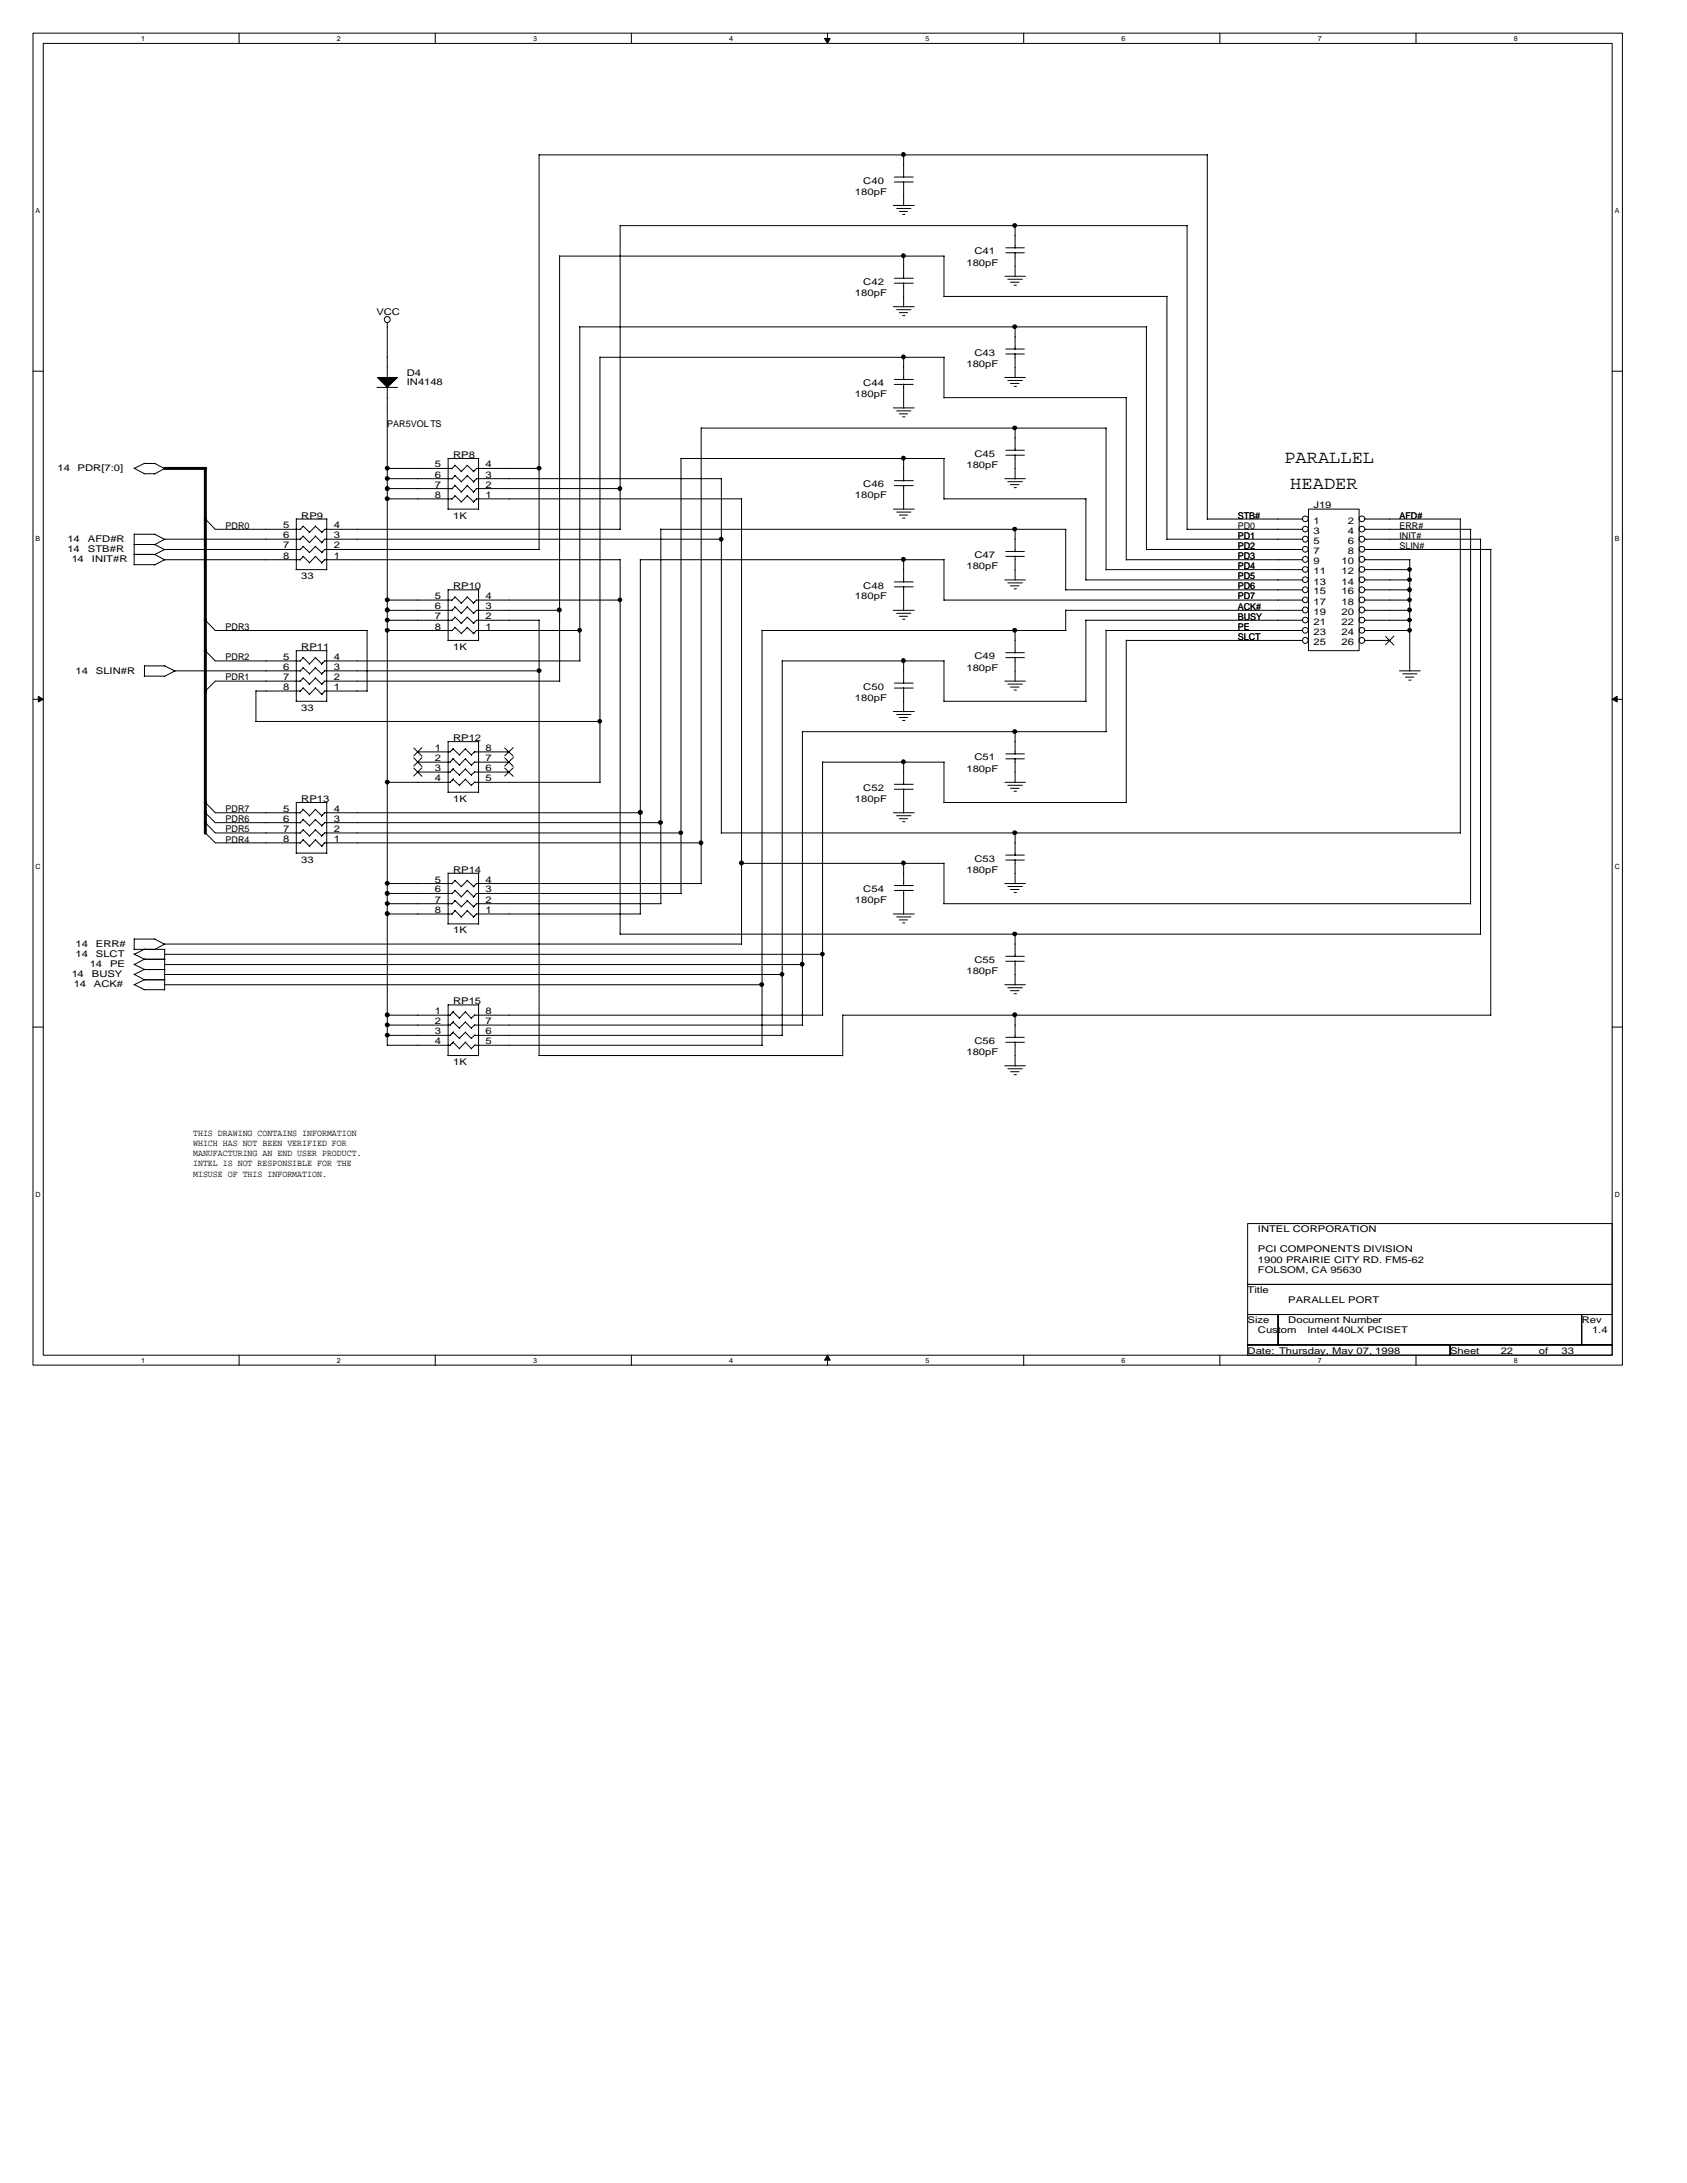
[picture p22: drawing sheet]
<svg xmlns="http://www.w3.org/2000/svg" width="216mm" height="279mm" viewBox="0 0 216 279" stroke-linecap="round" stroke-linejoin="round" font-family="sans-serif">
<defs><g id="words">
<g font-size="2.3">
<text x="164.4" y="59.3">PARALLEL</text>
<text x="165.1" y="62.5">HEADER</text>
</g>
<g font-size="1.2">
<text x="110.5" y="23.5">C40</text>
<text x="109.4" y="24.9">180pF</text>
<text x="123.7" y="34">180pF</text>
<text x="124.7" y="32.6">C41</text>
<text x="48.2" y="40.4">VCC</text>
<text x="109.4" y="37.9">180pF</text>
<text x="110.5" y="36.5">C42</text>
<text x="123.7" y="47">180pF</text>
<text x="124.7" y="45.5">C43</text>
<text x="52.1" y="48.1">D4</text>
<text x="52.1" y="49.3">IN4148</text>
<text x="109.4" y="50.8">180pF</text>
<text x="110.5" y="49.4">C44</text>
<text x="49.6" y="54.7">PAR5VOL TS</text>
<text x="55.7" y="59.8">5</text>
<text x="58" y="58.6">RP8</text>
<text x="62.1" y="59.8">4</text>
<text x="123.7" y="59.9">180pF</text>
<text x="124.7" y="58.5">C45</text>
<text x="7.4" y="60.3">14</text>
<text x="9.9" y="60.3">PDR[7:0]</text>
<text x="55.7" y="63.7">8</text>
<text x="55.7" y="62.4">7</text>
<text x="55.7" y="61.1">6</text>
<text x="62.1" y="63.7">1</text>
<text x="62.1" y="62.4">2</text>
<text x="62.1" y="61.1">3</text>
<text x="109.4" y="63.8">180pF</text>
<text x="110.5" y="62.4">C46</text>
<text x="168.1" y="65.1">J19</text>
<text x="8.6" y="69.4">14</text>
<text x="8.6" y="70.7">14</text>
<text x="9.2" y="71.9">14</text>
<text x="11.3" y="69.4">AFD#R</text>
<text x="11.3" y="70.7">STB#R</text>
<text x="11.8" y="71.9">INIT#R</text>
<text x="28.9" y="67.7">PDR0</text>
<text x="36.2" y="71.5">8</text>
<text x="36.2" y="70.2">7</text>
<text x="36.2" y="68.9">6</text>
<text x="36.2" y="67.6">5</text>
<text x="38.6" y="66.4">RP9</text>
<text x="42.7" y="71.5">1</text>
<text x="42.7" y="70.2">2</text>
<text x="42.7" y="68.9">3</text>
<text x="42.7" y="67.6">4</text>
<text x="58" y="66.4">1K</text>
<text x="124.7" y="71.4">C47</text>
<text x="158.4" y="66.4">STB#</text>
<text x="158.4" y="67.7">PD0</text>
<text x="158.4" y="69">PD1</text>
<text x="158.4" y="70.2">PD2</text>
<text x="158.4" y="71.6">PD3</text>
<text x="168.1" y="67">1</text>
<text x="168.1" y="68.3">3</text>
<text x="168.1" y="69.6">5</text>
<text x="168.1" y="70.9">7</text>
<text x="172.5" y="67">2</text>
<text x="172.5" y="68.3">4</text>
<text x="172.5" y="69.6">6</text>
<text x="172.5" y="70.9">8</text>
<text x="179.1" y="66.4">AFD#</text>
<text x="179.1" y="67.7">ERR#</text>
<text x="179.1" y="69">INIT#</text>
<text x="179.1" y="70.2">SLIN#</text>
<text x="38.6" y="74.1">33</text>
<text x="55.7" y="78">6</text>
<text x="55.7" y="76.7">5</text>
<text x="58" y="75.4">RP10</text>
<text x="62.1" y="78">3</text>
<text x="62.1" y="76.7">4</text>
<text x="109.4" y="76.7">180pF</text>
<text x="110.5" y="75.3">C48</text>
<text x="123.7" y="72.9">180pF</text>
<text x="158.4" y="72.9">PD4</text>
<text x="158.4" y="74.1">PD5</text>
<text x="158.4" y="75.4">PD6</text>
<text x="158.4" y="76.7">PD7</text>
<text x="168.1" y="72.2">9</text>
<text x="168.1" y="73.5">11</text>
<text x="168.1" y="74.8">13</text>
<text x="168.1" y="76.1">15</text>
<text x="168.1" y="77.4">17</text>
<text x="171.7" y="72.2">10</text>
<text x="171.7" y="73.5">12</text>
<text x="171.7" y="74.8">14</text>
<text x="171.7" y="76.1">16</text>
<text x="171.7" y="77.4">18</text>
<text x="28.9" y="80.6">PDR3</text>
<text x="38.6" y="83.2">RP11</text>
<text x="55.7" y="80.6">8</text>
<text x="55.7" y="79.3">7</text>
<text x="58" y="83.2">1K</text>
<text x="62.1" y="80.6">1</text>
<text x="62.1" y="79.3">2</text>
<text x="158.4" y="78">ACK#</text>
<text x="158.4" y="79.3">BUSY</text>
<text x="158.4" y="80.6">PE</text>
<text x="158.4" y="81.9">SLCT</text>
<text x="168.1" y="78.7">19</text>
<text x="168.1" y="80">21</text>
<text x="168.1" y="81.3">23</text>
<text x="168.1" y="82.6">25</text>
<text x="171.7" y="78.7">20</text>
<text x="171.7" y="80">22</text>
<text x="171.7" y="81.3">24</text>
<text x="171.7" y="82.6">26</text>
<text x="9.7" y="86.2">14</text>
<text x="12.3" y="86.2">SLIN#R</text>
<text x="28.9" y="84.5">PDR2</text>
<text x="28.9" y="87.1">PDR1</text>
<text x="36.2" y="88.3">8</text>
<text x="36.2" y="87">7</text>
<text x="36.2" y="85.7">6</text>
<text x="36.2" y="84.5">5</text>
<text x="42.7" y="88.3">1</text>
<text x="42.7" y="87">2</text>
<text x="42.7" y="85.7">3</text>
<text x="42.7" y="84.5">4</text>
<text x="109.4" y="89.7">180pF</text>
<text x="110.5" y="88.3">C50</text>
<text x="123.7" y="85.8">180pF</text>
<text x="124.7" y="84.4">C49</text>
<text x="38.6" y="91">33</text>
<text x="58" y="94.9">RP12</text>
<text x="55.7" y="96.1">1</text>
<text x="55.7" y="97.4">2</text>
<text x="55.7" y="98.7">3</text>
<text x="55.7" y="100">4</text>
<text x="62.1" y="96.1">8</text>
<text x="62.1" y="97.4">7</text>
<text x="62.1" y="98.7">6</text>
<text x="62.1" y="100">5</text>
<text x="110.5" y="101.2">C52</text>
<text x="123.7" y="98.8">180pF</text>
<text x="124.7" y="97.3">C51</text>
<text x="28.9" y="103.9">PDR7</text>
<text x="28.9" y="105.3">PDR6</text>
<text x="28.9" y="106.5">PDR5</text>
<text x="28.9" y="107.8">PDR4</text>
<text x="36.2" y="107.7">8</text>
<text x="36.2" y="106.5">7</text>
<text x="36.2" y="105.2">6</text>
<text x="36.2" y="103.9">5</text>
<text x="38.6" y="102.6">RP13</text>
<text x="42.7" y="107.7">1</text>
<text x="42.7" y="106.5">2</text>
<text x="42.7" y="105.2">3</text>
<text x="42.7" y="103.9">4</text>
<text x="58" y="102.6">1K</text>
<text x="109.4" y="102.6">180pF</text>
<text x="38.6" y="110.4">33</text>
<text x="55.7" y="113">5</text>
<text x="58" y="111.7">RP14</text>
<text x="62.1" y="113">4</text>
<text x="123.7" y="111.7">180pF</text>
<text x="124.7" y="110.3">C53</text>
<text x="55.7" y="116.9">8</text>
<text x="55.7" y="115.5">7</text>
<text x="55.7" y="114.2">6</text>
<text x="58" y="119.5">1K</text>
<text x="62.1" y="116.9">1</text>
<text x="62.1" y="115.5">2</text>
<text x="62.1" y="114.2">3</text>
<text x="109.4" y="115.6">180pF</text>
<text x="110.5" y="114.2">C54</text>
<text x="9.2" y="125.1">14</text>
<text x="9.7" y="122.5">14</text>
<text x="9.7" y="121.2">14</text>
<text x="11.5" y="123.8">14</text>
<text x="11.8" y="125.1">BUSY</text>
<text x="12.3" y="122.5">SLCT</text>
<text x="12.3" y="121.2">ERR#</text>
<text x="14.1" y="123.8">PE</text>
<text x="123.7" y="124.7">180pF</text>
<text x="124.7" y="123.2">C55</text>
<text x="9.4" y="126.3">14</text>
<text x="12" y="126.3">ACK#</text>
<text x="55.7" y="129.8">1</text>
<text x="55.7" y="131.1">2</text>
<text x="58" y="128.5">RP15</text>
<text x="62.1" y="129.8">8</text>
<text x="62.1" y="131.1">7</text>
<text x="55.7" y="132.4">3</text>
<text x="55.7" y="133.7">4</text>
<text x="58" y="136.3">1K</text>
<text x="62.1" y="132.4">6</text>
<text x="62.1" y="133.7">5</text>
<text x="123.7" y="135">180pF</text>
<text x="124.7" y="133.6">C56</text>
<text x="24.7" y="145.4">THIS DRAWING CONTAINS INFORMATION</text>
<text x="24.7" y="146.7">WHICH HAS NOT BEEN VERIFIED FOR</text>
<text x="24.7" y="148">MANUFACTURING AN END USER PRODUCT.</text>
<text x="24.7" y="149.3">INTEL IS NOT RESPONSIBLE FOR THE</text>
<text x="24.7" y="150.6">MISUSE OF THIS INFORMATION.</text>
<text x="161" y="157.7">INTEL CORPORATION</text>
<text x="161" y="160.3">PCI COMPONENTS DIVISION</text>
<text x="161" y="161.6">1900 PRAIRIE CITY RD. FM5-62</text>
<text x="159.7" y="165.5">Title</text>
<text x="161" y="162.9">FOLSOM, CA 95630</text>
<text x="164.9" y="166.8">PARALLEL PORT</text>
<text x="159.7" y="169.3">Size</text>
<text x="159.7" y="173.2">Date: Thursday, May 07, 1998</text>
<text x="161" y="170.7">Custom</text>
<text x="164.9" y="169.3">Document Number</text>
<text x="167.3" y="170.7">Intel 440LX PCISET</text>
<text x="185.6" y="173.2">Sheet</text>
<text x="192.1" y="173.2">22</text>
<text x="196.9" y="173.2">of</text>
<text x="199.8" y="173.2">33</text>
<text x="202.4" y="169.3">Rev</text>
<text x="203.7" y="170.7">1.4</text>
</g>
<g font-size=".9">
<text x="18.1" y="5.2">1</text>
<text x="43.1" y="5.2">2</text>
<text x="68.2" y="5.2">3</text>
<text x="93.3" y="5.2">4</text>
<text x="118.4" y="5.2">5</text>
<text x="143.5" y="5.2">6</text>
<text x="168.6" y="5.2">7</text>
<text x="193.7" y="5.2">8</text>
<text x="4.6" y="27.3">A</text>
<text x="206.7" y="27.3">A</text>
<text x="4.6" y="69.3">B</text>
<text x="206.7" y="69.3">B</text>
<text x="4.6" y="111.3">C</text>
<text x="206.7" y="111.3">C</text>
<text x="4.6" y="153.2">D</text>
<text x="206.7" y="153.2">D</text>
<text x="18.1" y="174.4">1</text>
<text x="43.1" y="174.4">2</text>
<text x="68.2" y="174.4">3</text>
<text x="93.3" y="174.4">4</text>
<text x="118.4" y="174.4">5</text>
<text x="143.5" y="174.4">6</text>
<text x="168.6" y="174.4">7</text>
<text x="193.7" y="174.4">8</text>
</g>
</g></defs>
<path d="M4.2 4.2h203.4v170.5h-203.4zM5.5 5.6h200.8v167.9h-200.8z" fill="none" stroke="#000" stroke-width=".13"/>
<g fill="#fff">
<path d="M18.1 4.4h.5v1h-.5z"/>
<path d="M18.1 173.6h.5v1h-.5z"/>
</g>
<path d="M30.6 4.2v1.4M30.6 173.5v1.3" fill="none" stroke="#000" stroke-width=".13"/>
<g fill="#fff">
<path d="M43.1 4.4h.5v1h-.5z"/>
<path d="M43.1 173.6h.5v1h-.5z"/>
</g>
<path d="M55.7 4.2v1.4M55.7 173.5v1.3" fill="none" stroke="#000" stroke-width=".13"/>
<g fill="#fff">
<path d="M68.2 4.4h.5v1h-.5z"/>
<path d="M68.2 173.6h.5v1h-.5z"/>
</g>
<path d="M80.8 4.2v1.4M80.8 173.5v1.3" fill="none" stroke="#000" stroke-width=".13"/>
<g fill="#fff">
<path d="M93.3 4.4h.5v1h-.5z"/>
<path d="M93.3 173.6h.5v1h-.5z"/>
</g>
<path d="M105.9 4.2v1.4M105.9 173.5v1.3" fill="none" stroke="#000" stroke-width=".13"/>
<path d="M105.5 4.9h.7l-.3 .7zM105.9 173.5l.3 .6h-.7z" fill="#000" stroke="#000" stroke-width=".13"/>
<g fill="#fff">
<path d="M118.4 4.4h.5v1h-.5z"/>
<path d="M118.4 173.6h.5v1h-.5z"/>
</g>
<path d="M131 4.2v1.4M131 173.5v1.3" fill="none" stroke="#000" stroke-width=".13"/>
<g fill="#fff">
<path d="M143.5 4.4h.5v1h-.5z"/>
<path d="M143.5 173.6h.5v1h-.5z"/>
</g>
<path d="M156.1 4.2v1.4M156.1 173.5v1.3" fill="none" stroke="#000" stroke-width=".13"/>
<g fill="#fff">
<path d="M168.6 4.4h.6v1h-.6z"/>
<path d="M168.6 173.6h.6v1h-.6z"/>
</g>
<path d="M181.2 4.2v1.4M181.2 173.5v1.3" fill="none" stroke="#000" stroke-width=".13"/>
<g fill="#fff">
<path d="M193.7 4.4h.6v1h-.6z"/>
<path d="M193.7 173.6h.6v1h-.6z"/>
<path d="M4.6 26.5h.5v1h-.5z"/>
<path d="M206.7 26.5h.5v1h-.5z"/>
<path d="M4.6 68.5h.6v1h-.6z"/>
<path d="M206.7 68.5h.6v1h-.6z"/>
</g>
<path d="M4.2 47.5h1.3M206.3 47.5h1.3" fill="none" stroke="#000" stroke-width=".13"/>
<g fill="#fff">
<path d="M4.6 110.5h.6v1h-.6z"/>
<path d="M206.7 110.5h.6v1h-.6z"/>
</g>
<path d="M4.2 89.5h1.3M206.3 89.5h1.3" fill="none" stroke="#000" stroke-width=".13"/>
<path d="M4.9 89.1l.6 .4-.6 .3zM206.3 89.5l.7-.4v.7z" fill="#000" stroke="#000" stroke-width=".13"/>
<g fill="#fff">
<path d="M4.6 152.4h.6v1h-.6z"/>
<path d="M206.7 152.4h.6v1h-.6z"/>
</g>
<g fill="none" stroke="#000" stroke-width=".13">
<path d="M69 19.8v50.5M69 19.8h85.5M115.6 19.8v2.9M154.5 19.8v46.7M71.6 32.7v54.5M71.6 32.8h49.3M79.4 28.8v38.9M79.4 28.9h72.6M114.3 26.3h2.7M114.3 39.3h2.7M114.5 23.3h2.4M114.5 22.7h2.4"/>
<path d="M114.5 36.2h2.4M114.5 35.6h2.4M114.8 26.7h1.8M114.8 39.6h1.8M115.1 27.1h1.1M115.5 27.4h.3M115.6 23.3v3M115.6 32.8v2.9M115.6 36.2v3.1M120.8 32.8v5.2M120.8 37.9h28.6M128.6 35.4h2.6"/>
<path d="M128.7 32.4h2.4M128.7 31.7h2.4M129 35.7h1.8M129.3 36.1h1.1M129.8 36.5h.3M129.9 28.9v2.9M129.9 32.3v3.1M149.3 37.9v31.2M151.9 28.9v38.9M17.1 59.9l1.4 .7M18.5 59.3h1.3M18.5 59.3l-1.3 .7"/>
<path d="M19.8 59.3l1.3 .7M21.1 60l-1.3 .7M48.2 49.6h2.7M49.6 41.3v7.1M49.6 49.6v84.2M49.6 60h8.3M57.4 58.6v6.6M57.4 58.7h3.9M58.2 59.5l.8 .8M58.2 59.6l-.4 .4M59.8 59.5l.8 .8M59.8 59.6l-.8 .8"/>
<path d="M60.9 60h8.1M61 60l-.4 .4M61.2 58.7v6.5M74.2 41.8v42.8M74.2 41.8h72.6M76.8 45.7v54.4M76.8 45.7h44.1M87.2 58.7h33.7M87.2 58.6v55.8M89.7 54.7v58.4M89.7 54.8h51.9M114.3 52.2h2.7"/>
<path d="M114.5 49.2h2.4M114.5 48.6h2.4M114.8 52.6h1.8M115.1 40h1.1M115.1 53h1.1M115.5 40.4h.3M115.5 53.4h.3M115.6 45.7v2.9M115.6 49.2v3M115.6 58.7v2.9M120.8 45.7v5.2M120.8 58.7v5.2"/>
<path d="M120.8 50.9h23.4M128.6 48.3h2.6M128.7 45.3h2.4M128.7 44.7h2.4M128.7 58.3h2.4M128.7 57.6h2.4M129 48.7h1.8M129.3 49.1h1.1M129.8 49.5h.3M129.9 41.8v2.9M129.9 45.3v3.1M129.9 54.8v2.9"/>
<path d="M129.9 58.2v3.1M141.6 54.8v18.2M144.1 50.9v20.8M146.7 41.8v28.6M17.1 69.7h2.7M17.1 71h2.7M17.1 72.3h2.7M17.2 68.3v4M17.2 68.4h2.6M18.4 60.6h1.4M19.8 68.4l1.3 .7M19.8 69.7l1.3 .7"/>
<path d="M19.8 71l1.3 .7M26.2 66.4l1.3 1.3h10.9M26.2 79.3l1.3 1.4h19.5M37.9 72.9h3.9M37.9 66.4h4M37.9 66.4v6.5M38.4 70.3h-17.3l-1.3 .7M38.5 69h-17.4l-1.3 .7M38.5 71.6h-17.4l-1.3 .7M38.8 71.2l.8 .8M38.8 69.9l.8 .8M38.8 68.6l.8 .8"/>
<path d="M38.8 67.3l.8 .8M38.8 67.4l-.4 .4M38.8 68.6l-.4 .5M38.8 69.9l-.4 .5M38.8 71.2l-.4 .5M40.3 71.2l.9 .8M40.3 69.9l.9 .8M40.3 68.6l.9 .8M40.3 67.3l.9 .8M40.4 71.2l-.8 .9M40.4 69.9l-.8 .8M40.4 68.6l-.8 .9"/>
<path d="M40.4 67.4l-.8 .8M41.5 67.7h37.9M41.5 69h50.9M41.5 70.3h27.5M41.5 71.6h37.9M41.6 71.6l-.5 .5M41.6 70.3l-.5 .4M41.6 69l-.5 .5 .2-.2M41.6 67.7l-.5 .5M41.8 66.4v6.6M49.6 78.1h8.3M49.6 61.3h8.3"/>
<path d="M49.6 76.8h8.3M49.6 79.4h8.3M49.6 63.8h8.3M49.6 62.5h8.3M57.3 65.2h3.9M57.4 75.5h3.9M57.4 75.4v6.6M58.2 63.4l.8 .8M58.2 62.1l.8 .9M58.2 60.8l.8 .8M58.2 79l.8 .8M58.2 77.6l.8 .9"/>
<path d="M58.2 76.4l.8 .8M58.2 60.9l-.4 .4M58.2 62.2l-.4 .4M58.2 63.5l-.4 .4M58.2 76.4l-.4 .4M58.2 77.7l-.4 .5M58.2 79l-.4 .4M59.8 63.4l.8 .8M59.8 62.1l.8 .9M59.8 60.8l.8 .8M59.8 79l.8 .8M59.8 77.6l.8 .9"/>
<path d="M59.8 76.4l.8 .8M59.8 63.5l-.8 .8M59.8 62.2l-.8 .8M59.8 60.9l-.8 .8M59.8 79l-.8 .8M59.8 77.7l-.8 .8M59.8 76.4l-.8 .8M60.9 78.1h10.8M60.9 61.3h31.5M60.9 76.8h18.5M60.9 79.4h8.1M60.9 63.8h34"/>
<path d="M60.9 62.5h18.5M61 63.8l-.4 .5M61 62.5l-.4 .5 .1-.2M61 61.3l-.4 .4M61 79.4l-.4 .4M61 78.1l-.4 .4M61 76.8l-.4 .4M61.2 75.5v6.5M69 79.3v55.8M79.4 71.6v48M81.9 71.6h39M81.9 71.6v45.4"/>
<path d="M84.6 67.7h51.8M84.6 67.7v48M92.3 61.3v45.3M94.9 63.8v57.1M114.3 65.2h2.7M114.3 78.1h2.7M114.5 62.2h2.4M114.5 61.5h2.4M114.5 75.1h2.4M114.5 74.5h2.4M114.8 65.5h1.8M114.8 78.5h1.8"/>
<path d="M115.1 65.9h1.1M115.1 78.9h1.1M115.5 66.3h.3M115.5 79.3h.3M115.6 62.1v3.1M115.6 71.6v2.9M115.6 75.1v3.1M120.8 76.8h45.9M120.8 63.8h18.2M120.8 71.6v5.2M128.6 61.3h2.6M128.6 74.2h2.6"/>
<path d="M128.7 71.2h2.4M128.7 70.6h2.4M129 61.6h1.8M129 74.6h1.8M129.3 62h1.1M129.3 75h1.1M129.8 62.4h.3M129.8 75.4h.3M129.9 67.7v2.9M129.9 71.2v3.1M136.4 78.1h30.3M136.4 75.5h30.3"/>
<path d="M136.4 67.7v7.8M136.4 78.1v2.6M139 74.2h27.7M139 79.4h27.7M139 63.8v10.5M139 79.3v10.5M141.6 72.9h25.1M144.1 71.6h22.6M146.7 70.3h20M149.3 69h17.4M151.9 67.7h14.8M154.5 66.4h12.2"/>
<path d="M167.5 65.2h6.4v18.1h-6.4zM174.7 78.1h5.8M174.7 74.2h5.8M174.7 66.4h12.2M174.7 67.7h13.5M174.7 69h14.8M174.7 70.3h16.1M174.7 71.6h5.8M174.7 72.9h5.8M174.7 75.5h5.8M174.7 76.8h5.8M174.7 79.4h5.8"/>
<path d="M180.4 71.6v14.3M186.9 66.4v40.2M188.2 67.7v48M189.5 69v50.6M190.8 70.3v59.7M18.4 86.5h2.7M18.5 85.2h2.6M18.5 85.2v1.3M21.1 85.2l1.3 .7M26.2 83.2l1.3 1.4h10.9M32.7 92.3h44.1M32.8 88.4h5.7"/>
<path d="M32.8 88.4v3.9M37.9 89.8h3.9M37.9 83.2v6.6M37.9 83.3h4M38.4 87.2h-10.9l-1.3 1.3M38.5 85.9h-16.1l-1.4 .7M38.8 88l.8 .9M38.8 86.8l.8 .8M38.8 85.4l.8 .8M38.8 84.1l.8 .9M38.8 84.2l-.4 .4M38.8 85.5l-.4 .4"/>
<path d="M38.8 86.8l-.4 .4M38.8 88.1l-.4 .4M40.3 88l.9 .9M40.3 86.8l.9 .8M40.3 85.4l.9 .8M40.3 84.1l.9 .9M40.4 88.1l-.8 .8M40.4 86.8l-.8 .8M40.4 85.5l-.8 .8M40.4 84.2l-.8 .8M41.5 85.9h27.5M41.5 87.2h30.2"/>
<path d="M41.5 88.4h5.5M41.5 84.6h32.7M41.6 88.4l-.5 .5 .2-.2M41.6 87.2l-.5 .4M41.6 85.9l-.5 .4M41.6 84.6l-.5 .4M41.8 83.3v6.5M47 80.7v7.8M49.6 80.7h8.3M52.9 95.7l1.1 1.1M52.9 97l1.1 1.1M52.9 98.3l1.1 1.1"/>
<path d="M53.4 96.2h4.2M53.4 97.5h4.2M53.4 98.8h4.2M54 95.7l-1.1 1M54 97l-1.1 1.1M54 98.3l-1.1 1M57.3 82h3.9M57.4 94.9h3.9M57.4 94.9v6.5M57.9 97.3l.1-.2-.4 .4M58 95.9l.8 .8M58 97.1l.8 .9"/>
<path d="M58 98.4l.8 .8M58 99.7l.8 .9M58 95.8l-.4 .4M58 98.4l-.4 .4M58 99.7l-.4 .4M58.2 80.3l.8 .8M58.2 80.3l-.4 .4M59.6 95.9l.8 .8M59.6 97.1l.8 .9M59.6 98.4l.8 .8M59.6 99.7l.8 .9M59.6 95.8l-.8 .8"/>
<path d="M59.6 97.1l-.8 .8M59.6 98.4l-.8 .8M59.6 99.7l-.8 .8M59.8 80.3l.8 .8M59.8 80.3l-.8 .8M60.7 96.2h4.5M60.7 98.8h4.5M60.7 97.5h4.5M60.8 98.8l-.5 .4M60.8 97.5l-.5 .4M60.8 96.2l-.5 .4M60.9 80.7h13.3"/>
<path d="M61 80.7l-.4 .4M61.2 94.9v6.5M64.6 95.7l1.1 1.1M64.6 97l1.1 1.1M64.6 98.3l1.1 1.1M65.7 95.7l-1.1 1M65.7 97l-1.1 1.1M65.7 98.3l-1.1 1M97.5 80.7h38.9M97.5 80.7v53.1M100.1 84.6h20.8M100.1 84.6v47.9"/>
<path d="M102.7 93.6v37.6M102.7 93.7h38.9M105.3 97.5h15.6M105.3 97.5v32.4M114.3 91.1h2.7M114.5 88.1h2.4M114.5 87.4h2.4M114.8 91.5h1.8M115.1 91.8h1.1M115.5 92.2h.3M115.6 84.6v2.9M115.6 88v3.1"/>
<path d="M115.6 97.5v2.9M120.8 89.8h18.2M120.8 84.6v5.2M120.8 97.5v5.3M128.6 87.2h2.6M128.7 84.2h2.4M128.7 83.5h2.4M128.7 97.1h2.4M128.7 96.5h2.4M129 87.6h1.8M129.3 87.9h1.1M129.8 88.3h.3"/>
<path d="M129.9 80.7v2.9M129.9 84.1v3.1M129.9 93.7v2.8M129.9 97.1v3.1M141.6 80.7h25.1M141.6 80.7v13M144.1 82h22.6M144.1 81.9v20.8M174.7 80.7h5.8M174.7 82h3.2M177.3 81.5l1.1 1.1M178.4 81.4l-1.1 1.1"/>
<path d="M179.1 85.9h2.7M179.5 86.2h1.8M179.9 86.7h1M180.3 87h.3M26.2 102.7l1.3 1.3h10.9M26.2 106.6l1.3 1.3h11M26.2 105.3l1.3 1.3h10.9M26.2 104l1.3 1.3h11M37.9 109.2h3.9M37.9 102.7v6.5M37.9 102.7h4M38.8 107.5l.8 .8"/>
<path d="M38.8 106.2l.8 .8M38.8 104.9l.8 .8M38.8 103.6l.8 .8M38.8 103.6l-.4 .5M38.8 104.9l-.4 .4M38.8 106.2l-.4 .4M38.8 107.5l-.4 .4M40.3 107.5l.9 .8M40.3 106.2l.9 .8M40.3 104.9l.9 .8M40.3 103.6l.9 .8M40.4 107.5l-.8 .8"/>
<path d="M40.4 106.2l-.8 .8M40.4 104.9l-.8 .8M40.4 103.6l-.8 .8M41.5 104h40.5M41.5 107.9h48.3M41.5 106.6h45.7M41.5 105.3h43.1M41.6 107.9l-.5 .4 .2-.1M41.6 106.6l-.5 .4M41.6 105.3l-.5 .4M41.6 104l-.5 .4M41.8 102.7v6.5"/>
<path d="M49.6 117h8.3M49.6 100.1h8M49.6 113.1h8.3M49.6 115.7h8.3M49.6 114.4h8.3M57.3 101.4h3.9M57.3 118.2h3.9M57.4 111.7v6.5M57.4 111.8h3.9M58.2 116.5l.8 .9M58.2 115.2l.8 .8M58.2 113.9l.8 .9"/>
<path d="M58.2 112.7l.8 .8M58.2 112.7l-.4 .4M58.2 114l-.4 .4M58.2 115.3l-.4 .4M58.2 116.6l-.4 .4M59.8 116.5l.8 .9M59.8 115.2l.8 .8M59.8 113.9l.8 .9M59.8 112.7l.8 .8M59.8 116.6l-.8 .8M59.8 115.3l-.8 .8M59.8 114l-.8 .8"/>
<path d="M59.8 112.7l-.8 .8M60.7 100.1h16.1M60.8 100.1l-.5 .4M60.9 117h21.1M60.9 113.1h28.9M60.9 115.7h23.7M60.9 114.4h26.3M61 117l-.4 .4M61 115.7l-.4 .4M61 114.4l-.4 .4 .1-.2M61 113.1l-.4 .4M61.2 111.8v6.5"/>
<path d="M79.3 119.6h110.2M92.3 106.6h94.6M94.9 110.5h25.9M114.3 104h2.7M114.3 117h2.7M114.5 101h2.4M114.5 100.4h2.4M114.5 114h2.4M114.5 113.3h2.4M114.8 104.4h1.8M114.8 117.4h1.8M115.1 104.8h1.1"/>
<path d="M115.1 117.7h1.1M115.5 105.2h.3M115.5 118.1h.3M115.6 101v3.1M115.6 110.5v2.9M115.6 113.9v3.1M120.8 115.7h67.4M120.8 102.7h23.4M120.8 110.5v5.2M128.6 100.1h2.6M128.6 113.1h2.6M128.7 110.1h2.4"/>
<path d="M128.7 109.4h2.4M129 100.5h1.8M129 113.5h1.8M129.3 100.9h1.1M129.3 113.8h1.1M129.8 101.3h.3M129.8 114.2h.3M129.9 106.6v2.9M129.9 110v3.1M129.9 119.6v2.8M4.2 131.5h1.3M17.1 126l1.4 .7"/>
<path d="M17.1 124.7l1.4 .7M17.1 123.4l1.4 .7M17.1 121.5h4M17.1 122.1l1.4 .7M17.2 120.2h2.6M17.2 120.2v1.3M18.4 125.4h2.7M18.4 126.7h2.7M18.4 124.1h2.7M18.4 122.8h2.7M18.5 125.4l-1.3 .6M18.5 124l-1.3 .7"/>
<path d="M18.5 122.7l-1.3 .8M18.5 121.5l-1.3 .6M19.8 120.2l1.3 .7M21 120.8h73.9M21.1 126h76.5M21.1 121.5v5.2M21.1 120.8l-1.3 .7M21.1 122.1h84.2M21.1 123.5h81.6M21.1 124.7h79.1M49.6 129.9h8M49.6 131.2h8"/>
<path d="M49.6 132.5h8M49.6 133.8h8M57.3 135.1h3.9M57.4 128.6v6.5M57.4 128.6h3.9M57.9 129.6l.1-.1-.4 .4M58 129.5l.8 .9M58 130.8l.8 .8M58 132.1l.8 .8M58 133.4l.8 .8M58 130.8l-.4 .4M58 132.1l-.4 .4"/>
<path d="M58 133.4l-.4 .4M59.6 129.5l.8 .9M59.6 130.8l.8 .8M59.6 132.1l.8 .8M59.6 133.4l.8 .8M59.6 129.5l-.8 .8M59.6 130.8l-.8 .8M59.6 132.1l-.8 .8M59.6 133.4l-.8 .8M60.7 129.9h44.6M60.7 132.5h39.5M60.7 131.2h42"/>
<path d="M60.7 133.8h36.9M60.8 133.7l-.5 .5M60.8 132.5l-.5 .4M60.8 131.2l-.5 .4M60.8 129.9l-.5 .4M61.2 128.6v6.5M69 135.1h38.9M107.8 129.9h83M107.9 129.9v5.2M128.6 126h2.6M128.6 136.4h2.6M128.7 123h2.4"/>
<path d="M128.7 122.4h2.4M128.7 133.4h2.4M128.7 132.8h2.4M129 126.4h1.8M129 136.8h1.8M129.3 126.8h1.1M129.3 137.2h1.1M129.8 127.2h.3M129.8 137.6h.3M129.9 123v3.1M129.9 129.9v2.9M129.9 133.4v3.1"/>
<path d="M206.3 131.5h1.3M159.7 156.6h46.6v7.8h-46.6zM159.7 164.4h46.6v3.8h-46.6zM159.7 168.2h3.9v3.9h-3.9zM159.7 172.1h25.9v1.4h-25.9zM163.6 168.2h38.8v3.9h-38.8zM185.6 172.1h20.7v1.4h-20.7zM202.4 168.2h3.9v3.9h-3.9z"/>
<circle cx="49.6" cy="40.9" r=".38"/>
<circle cx="167" cy="71.6" r=".38"/>
<circle cx="167" cy="78.1" r=".38"/>
<circle cx="167" cy="69" r=".38"/>
<circle cx="167" cy="75.5" r=".38"/>
<circle cx="167" cy="66.4" r=".37"/>
<circle cx="167" cy="74.2" r=".37"/>
<circle cx="167" cy="76.8" r=".37"/>
<circle cx="167" cy="79.4" r=".37"/>
<circle cx="167" cy="70.3" r=".37"/>
<circle cx="167" cy="67.7" r=".37"/>
<circle cx="167" cy="72.9" r=".37"/>
<circle cx="174.3" cy="71.6" r=".38"/>
<circle cx="174.3" cy="69" r=".38"/>
<circle cx="174.3" cy="75.5" r=".38"/>
<circle cx="174.3" cy="78.1" r=".38"/>
<circle cx="174.3" cy="66.4" r=".37"/>
<circle cx="174.3" cy="76.8" r=".37"/>
<circle cx="174.3" cy="74.2" r=".37"/>
<circle cx="174.3" cy="79.4" r=".37"/>
<circle cx="174.3" cy="67.7" r=".37"/>
<circle cx="174.3" cy="72.9" r=".37"/>
<circle cx="174.3" cy="70.3" r=".37"/>
<circle cx="167" cy="82" r=".38"/>
<circle cx="167" cy="80.7" r=".37"/>
<circle cx="174.3" cy="82" r=".38"/>
<circle cx="174.3" cy="80.7" r=".37"/>
</g>
<g fill="#000" stroke="#000" stroke-width=".13">
<path d="M115.4 19.6l.2-.1 .2 .1v.4h-.2h-.2z" fill-rule="evenodd"/>
<path d="M115.4 32.5h.2l.2 .1v.3l-.2 .1-.2-.1z" fill-rule="evenodd"/>
<path d="M48.3 48.3h2.6l-1.3 1.3z" fill-rule="evenodd"/>
<path d="M115.4 45.5l.2-.1 .2 .1v.4h-.2h-.2z" fill-rule="evenodd"/>
<path d="M115.4 58.5l.2-.1 .2 .1v.3l-.2 .1-.2-.1z" fill-rule="evenodd"/>
<path d="M79.2 62.3h.1l.2 .1v.3l-.2 .1-.1-.1z" fill-rule="evenodd"/>
<path d="M79.2 76.6h.3l.1 .2-.1 .1-.2 .1-.1-.1z" fill-rule="evenodd"/>
<path d="M92.1 68.8h.2l.2 .1v.3l-.2 .1-.2-.1z" fill-rule="evenodd"/>
<path d="M115.4 71.4l.2-.1 .2 .2v.3l-.2 .1-.2-.1z" fill-rule="evenodd"/>
<path d="M180.2 72.7h.3l.1 .2-.1 .1-.1 .1-.2-.1z" fill-rule="evenodd"/>
<path d="M180.2 74h.3l.1 .2-.1 .2h-.1h-.2z" fill-rule="evenodd"/>
<path d="M180.2 75.3l.2-.1 .2 .1-.1 .4h-.1h-.2z" fill-rule="evenodd"/>
<path d="M180.2 76.6h.3l.1 .2-.1 .1-.1 .1-.2-.1z" fill-rule="evenodd"/>
<path d="M180.2 77.9l.2-.1 .2 .1-.1 .3-.1 .1-.2-.1z" fill-rule="evenodd"/>
<path d="M180.2 79.2h.3l.1 .1-.1 .2-.1 .1-.2-.1z" fill-rule="evenodd"/>
<path d="M74 80.5h.3l.1 .2-.1 .1-.1 .1-.2-.1z" fill-rule="evenodd"/>
<path d="M76.6 92.1h.3l.1 .2-.1 .2-.2 .1-.1-.1z" fill-rule="evenodd"/>
<path d="M115.4 84.4l.2-.1 .2 .1v.3l-.2 .1-.2-.1z" fill-rule="evenodd"/>
<path d="M115.4 97.3h.2l.2 .1v.3l-.2 .1-.2-.1z" fill-rule="evenodd"/>
<path d="M180.2 80.5h.3l.1 .2-.1 .1-.1 .1-.2-.1z" fill-rule="evenodd"/>
<path d="M87 106.4h.3l.1 .2-.1 .1-.2 .1-.1-.1z" fill-rule="evenodd"/>
<path d="M89.5 107.7l.2-.1 .2 .1v.4h-.2h-.2z" fill-rule="evenodd"/>
<path d="M115.4 110.3l.2-.1 .2 .1v.3l-.2 .1-.2-.1z" fill-rule="evenodd"/>
<path d="M99.9 124.5h.3l.1 .2-.1 .2h-.1h-.2z" fill-rule="evenodd"/>
<path d="M102.5 123.2h.1l.3 .1-.1 .3-.2 .1-.1-.1z" fill-rule="evenodd"/>
<path d="M105.1 121.9h.3l.1 .2-.1 .2-.2 .1-.1-.1z" fill-rule="evenodd"/>
<circle cx="129.9" cy="28.8" r=".25"/>
<circle cx="49.6" cy="59.9" r=".25"/>
<circle cx="69" cy="59.9" r=".25"/>
<circle cx="129.9" cy="41.8" r=".25"/>
<circle cx="129.9" cy="54.8" r=".25"/>
<circle cx="49.6" cy="62.5" r=".26"/>
<circle cx="49.6" cy="78.1" r=".26"/>
<circle cx="49.6" cy="76.8" r=".25"/>
<circle cx="49.6" cy="79.4" r=".25"/>
<circle cx="49.6" cy="63.8" r=".25"/>
<circle cx="49.6" cy="61.2" r=".25"/>
<circle cx="71.6" cy="78.1" r=".26"/>
<circle cx="129.9" cy="67.7" r=".25"/>
<circle cx="49.6" cy="80.7" r=".25"/>
<circle cx="69" cy="85.8" r=".25"/>
<circle cx="129.9" cy="93.6" r=".25"/>
<circle cx="129.9" cy="80.7" r=".25"/>
<circle cx="49.6" cy="114.4" r=".26"/>
<circle cx="49.6" cy="116.9" r=".26"/>
<circle cx="49.6" cy="100.1" r=".25"/>
<circle cx="49.6" cy="113" r=".25"/>
<circle cx="49.6" cy="115.6" r=".25"/>
<circle cx="81.9" cy="104" r=".26"/>
<circle cx="84.5" cy="105.3" r=".25"/>
<circle cx="94.9" cy="110.5" r=".26"/>
<circle cx="129.9" cy="119.5" r=".25"/>
<circle cx="129.9" cy="106.6" r=".25"/>
<circle cx="49.6" cy="129.9" r=".26"/>
<circle cx="49.6" cy="131.2" r=".25"/>
<circle cx="49.6" cy="132.5" r=".25"/>
<circle cx="97.5" cy="126" r=".25"/>
<circle cx="129.9" cy="129.9" r=".26"/>
</g>
<path d="M21.1 60h5.2M26.3 60v46.6" fill="none" stroke="#000" stroke-width=".38"/>
<use href="#words"/>
</svg>
